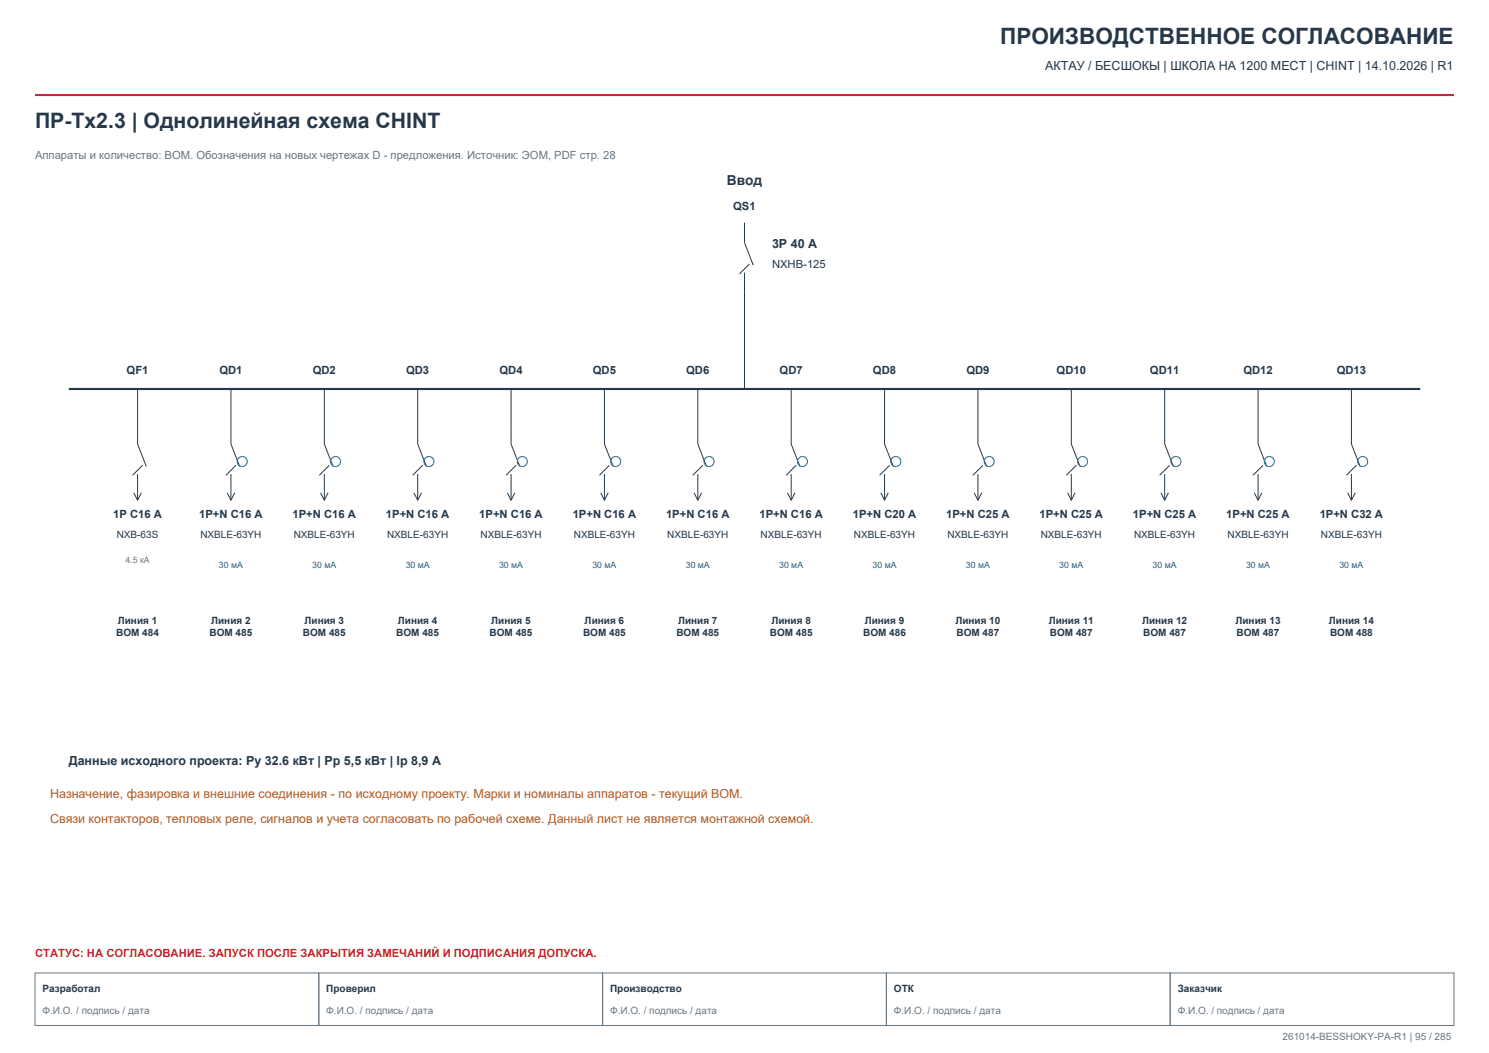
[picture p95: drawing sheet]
<svg xmlns="http://www.w3.org/2000/svg" width="420mm" height="297mm" viewBox="0 0 420 297" stroke-linecap="round" stroke-linejoin="round" font-family="sans-serif">
<defs><g id="words">
<text font-size="6.3" fill="#263849" x="282.1" y="12.3">ПРОИЗВОДСТВЕННОЕ СОГЛАСОВАНИЕ</text>
<text font-size="6" fill="#263849" x="9.9" y="36">ПР-Тх2.3 | Однолинейная схема CHINT</text>
<text font-size="3.9" fill="#263849" x="205" y="52.2">Ввод</text>
<g font-size="3.5" fill="#263849">
<text x="294.8" y="19.8">АКТАУ / БЕСШОКЫ | ШКОЛА НА 1200 МЕСТ | CHINT | 14.10.2026 | R1</text>
<text x="217.8" y="69.8">3P 40 A</text>
<text x="19.4" y="215.9">Данные исходного проекта: Pу 32.6 кВт | Pp 5,5 кВт | Ip 8,9 A</text>
</g>
<g font-size="3.5" fill="#a96119">
<text x="14.1" y="225.2">Назначение, фазировка и внешние соединения - по исходному проекту. Марки и номиналы аппаратов - текущий BOM.</text>
<text x="14.1" y="232.1">Связи контакторов, тепловых реле, сигналов и учета согласовать по рабочей схеме. Данный лист не является монтажной схемой.</text>
</g>
<text font-size="3.2" fill="#697681" x="9.9" y="44.8">Аппараты и количество: BOM. Обозначения на новых чертежах D - предложения. Источник: ЭОМ, PDF стр. 28</text>
<g font-size="3.2" fill="#263849">
<text x="206.8" y="59.3">QS1</text>
<text x="217.8" y="75.5">NXHB-125</text>
<text x="35.7" y="105.5">QF1</text>
<text x="61.9" y="105.5">QD1</text>
<text x="88.2" y="105.5">QD2</text>
<text x="114.6" y="105.5">QD3</text>
<text x="140.9" y="105.5">QD4</text>
<text x="167.2" y="105.5">QD5</text>
<text x="193.6" y="105.5">QD6</text>
<text x="219.9" y="105.5">QD7</text>
<text x="246.2" y="105.5">QD8</text>
<text x="272.6" y="105.5">QD9</text>
<text x="298" y="105.5">QD10</text>
<text x="324.4" y="105.5">QD11</text>
<text x="350.7" y="105.5">QD12</text>
<text x="377" y="105.5">QD13</text>
<text x="31.9" y="146">1P C16 A</text>
<text x="56.2" y="146">1P+N C16 A</text>
<text x="82.5" y="146">1P+N C16 A</text>
<text x="108.9" y="146">1P+N C16 A</text>
<text x="135.2" y="146">1P+N C16 A</text>
<text x="161.5" y="146">1P+N C16 A</text>
<text x="187.9" y="146">1P+N C16 A</text>
<text x="214.2" y="146">1P+N C16 A</text>
<text x="240.6" y="146">1P+N C20 A</text>
<text x="266.9" y="146">1P+N C25 A</text>
<text x="293.2" y="146">1P+N C25 A</text>
<text x="319.6" y="146">1P+N C25 A</text>
<text x="345.9" y="146">1P+N C25 A</text>
<text x="372.2" y="146">1P+N C32 A</text>
</g>
<text font-size="3.2" fill="#c9203b" x="9.9" y="269.8">СТАТУС: НА СОГЛАСОВАНИЕ. ЗАПУСК ПОСЛЕ ЗАКРЫТИЯ ЗАМЕЧАНИЙ И ПОДПИСАНИЯ ДОПУСКА.</text>
<g font-size="2.8" fill="#263849">
<text x="32.9" y="151.7">NXB-63S</text>
<text x="56.5" y="151.7">NXBLE-63YH</text>
<text x="82.9" y="151.7">NXBLE-63YH</text>
<text x="109.2" y="151.7">NXBLE-63YH</text>
<text x="135.5" y="151.7">NXBLE-63YH</text>
<text x="161.9" y="151.7">NXBLE-63YH</text>
<text x="188.2" y="151.7">NXBLE-63YH</text>
<text x="214.5" y="151.7">NXBLE-63YH</text>
<text x="240.9" y="151.7">NXBLE-63YH</text>
<text x="267.2" y="151.7">NXBLE-63YH</text>
<text x="293.6" y="151.7">NXBLE-63YH</text>
<text x="319.9" y="151.7">NXBLE-63YH</text>
<text x="346.2" y="151.7">NXBLE-63YH</text>
<text x="372.6" y="151.7">NXBLE-63YH</text>
<text x="32.8" y="179.4">BOM 484</text>
<text x="33.2" y="176">Линия 1</text>
<text x="59.1" y="179.4">BOM 485</text>
<text x="59.6" y="176">Линия 2</text>
<text x="85.4" y="179.4">BOM 485</text>
<text x="85.9" y="176">Линия 3</text>
<text x="111.8" y="179.4">BOM 485</text>
<text x="112.2" y="176">Линия 4</text>
<text x="138.1" y="179.4">BOM 485</text>
<text x="138.6" y="176">Линия 5</text>
<text x="164.5" y="179.4">BOM 485</text>
<text x="164.9" y="176">Линия 6</text>
<text x="190.8" y="179.4">BOM 485</text>
<text x="191.3" y="176">Линия 7</text>
<text x="217.1" y="179.4">BOM 485</text>
<text x="217.6" y="176">Линия 8</text>
<text x="243.5" y="179.4">BOM 486</text>
<text x="243.9" y="176">Линия 9</text>
<text x="269.5" y="176">Линия 10</text>
<text x="269.8" y="179.4">BOM 487</text>
<text x="295.8" y="176">Линия 11</text>
<text x="296.1" y="179.4">BOM 487</text>
<text x="322.2" y="176">Линия 12</text>
<text x="322.5" y="179.4">BOM 487</text>
<text x="348.5" y="176">Линия 13</text>
<text x="348.8" y="179.4">BOM 487</text>
<text x="374.8" y="176">Линия 14</text>
<text x="375.2" y="179.4">BOM 488</text>
<text x="12" y="279.7">Разработал</text>
<text x="92" y="279.7">Проверил</text>
<text x="172.1" y="279.7">Производство</text>
<text x="252.1" y="279.7">ОТК</text>
<text x="332.2" y="279.7">Заказчик</text>
</g>
<g font-size="2.8" fill="#697681">
<text x="12" y="286.1">Ф.И.О. / подпись / дата</text>
<text x="92" y="286.1">Ф.И.О. / подпись / дата</text>
<text x="172.1" y="286.1">Ф.И.О. / подпись / дата</text>
<text x="252.1" y="286.1">Ф.И.О. / подпись / дата</text>
<text x="332.2" y="286.1">Ф.И.О. / подпись / дата</text>
<text x="361.8" y="293.5">261014-BESSHOKY-PA-R1 | 95 / 285</text>
</g>
<text font-size="2.5" fill="#697681" x="35.4" y="158.7">4.5 кА</text>
<g font-size="2.5" fill="#18648a">
<text x="61.8" y="160.2">30 мА</text>
<text x="88.1" y="160.2">30 мА</text>
<text x="114.4" y="160.2">30 мА</text>
<text x="140.8" y="160.2">30 мА</text>
<text x="167.1" y="160.2">30 мА</text>
<text x="193.4" y="160.2">30 мА</text>
<text x="219.8" y="160.2">30 мА</text>
<text x="246.1" y="160.2">30 мА</text>
<text x="272.5" y="160.2">30 мА</text>
<text x="298.8" y="160.2">30 мА</text>
<text x="325.1" y="160.2">30 мА</text>
<text x="351.5" y="160.2">30 мА</text>
<text x="377.8" y="160.2">30 мА</text>
</g>
</g></defs>
<path d="M9.9 26.8h400.2" fill="none" stroke="#c9203b" stroke-width=".56"/>
<path d="M9.9 274.4h80v14.8h-80zM89.9 274.4h80.1v14.8h-80.1zM170 274.4h80v14.8h-80zM250 274.4h80.1v14.8h-80.1zM330.1 274.4h80v14.8h-80z" fill="none" stroke="#697681" stroke-width=".28"/>
<g fill="none" stroke="#263849" stroke-width=".28">
<path d="M210 62.8v5.6l2.5 6.4M210 76.9v32.8M211.4 74.4l-2.8 2.9M38.8 109.7v15.5l2.5 6.4M65.1 109.7v15.5l2.5 6.4M91.5 109.7v15.5l2.5 6.4M117.8 109.7v15.5l2.5 6.4M144.2 109.7v15.5l2.4 6.4M170.5 109.7v15.5l2.5 6.4M196.8 109.7v15.5l2.5 6.4M223.2 109.7v15.5l2.4 6.4M249.5 109.7v15.5l2.5 6.4"/>
<path d="M275.8 109.7v15.5l2.5 6.4M302.2 109.7v15.5l2.5 6.4M328.5 109.7v15.5l2.5 6.4M354.9 109.7v15.5l2.4 6.4M381.2 109.7v15.5l2.5 6.4M37.7 139l1.1 2.1M38.8 133.7v7.4M39.9 139l-1.1 2.1M40.2 131.2l-2.8 2.9M64.1 139l1 2.1M65.1 133.7v7.4M66.2 139l-1.1 2.1"/>
<path d="M66.6 131.2l-2.9 2.9M90.4 139l1.1 2.1M91.5 133.7v7.4M92.5 139l-1 2.1M92.9 131.2l-2.8 2.9M116.8 139l1 2.1M117.8 133.7v7.4M118.9 139l-1.1 2.1M119.2 131.2l-2.8 2.9M143.1 139l1.1 2.1M144.2 133.7v7.4M145.2 139l-1 2.1"/>
<path d="M145.6 131.2l-2.9 2.9M169.4 139l1.1 2.1M170.5 133.7v7.4M171.6 139l-1.1 2.1M171.9 131.2l-2.8 2.9M195.8 139l1 2.1M196.8 133.7v7.4M197.9 139l-1.1 2.1M198.2 131.2l-2.8 2.9M222.1 139l1.1 2.1M223.2 133.7v7.4M224.2 139l-1 2.1"/>
<path d="M224.6 131.2l-2.8 2.9M248.4 139l1.1 2.1M249.5 133.7v7.4M250.6 139l-1.1 2.1M250.9 131.2l-2.8 2.9M274.8 139l1 2.1M275.8 133.7v7.4M276.9 139l-1.1 2.1M277.3 131.2l-2.9 2.9M301.1 139l1.1 2.1M302.2 133.7v7.4M303.2 139l-1 2.1"/>
<path d="M303.6 131.2l-2.8 2.9M327.5 139l1 2.1M328.5 133.7v7.4M329.6 139l-1.1 2.1M329.9 131.2l-2.8 2.9M353.8 139l1.1 2.1M354.9 133.7v7.4M355.9 139l-1 2.1M356.3 131.2l-2.9 2.9M380.1 139l1.1 2.1M381.2 133.7v7.4M382.3 139l-1.1 2.1"/>
<path d="M382.6 131.2l-2.8 2.9"/>
</g>
<path d="M19.4 109.7h381.2" fill="none" stroke="#263849" stroke-width=".6"/>
<g fill="none" stroke="#18648a" stroke-width=".28">
<circle cx="68.3" cy="130.2" r="1.41"/>
<circle cx="94.7" cy="130.2" r="1.41"/>
<circle cx="121" cy="130.2" r="1.41"/>
<circle cx="147.3" cy="130.2" r="1.41"/>
<circle cx="173.7" cy="130.2" r="1.41"/>
<circle cx="200" cy="130.2" r="1.41"/>
<circle cx="226.3" cy="130.2" r="1.41"/>
<circle cx="252.7" cy="130.2" r="1.41"/>
<circle cx="279" cy="130.2" r="1.41"/>
<circle cx="305.4" cy="130.2" r="1.41"/>
<circle cx="331.7" cy="130.2" r="1.41"/>
<circle cx="358" cy="130.2" r="1.41"/>
<circle cx="384.4" cy="130.2" r="1.41"/>
</g>
<use href="#words"/>
</svg>
